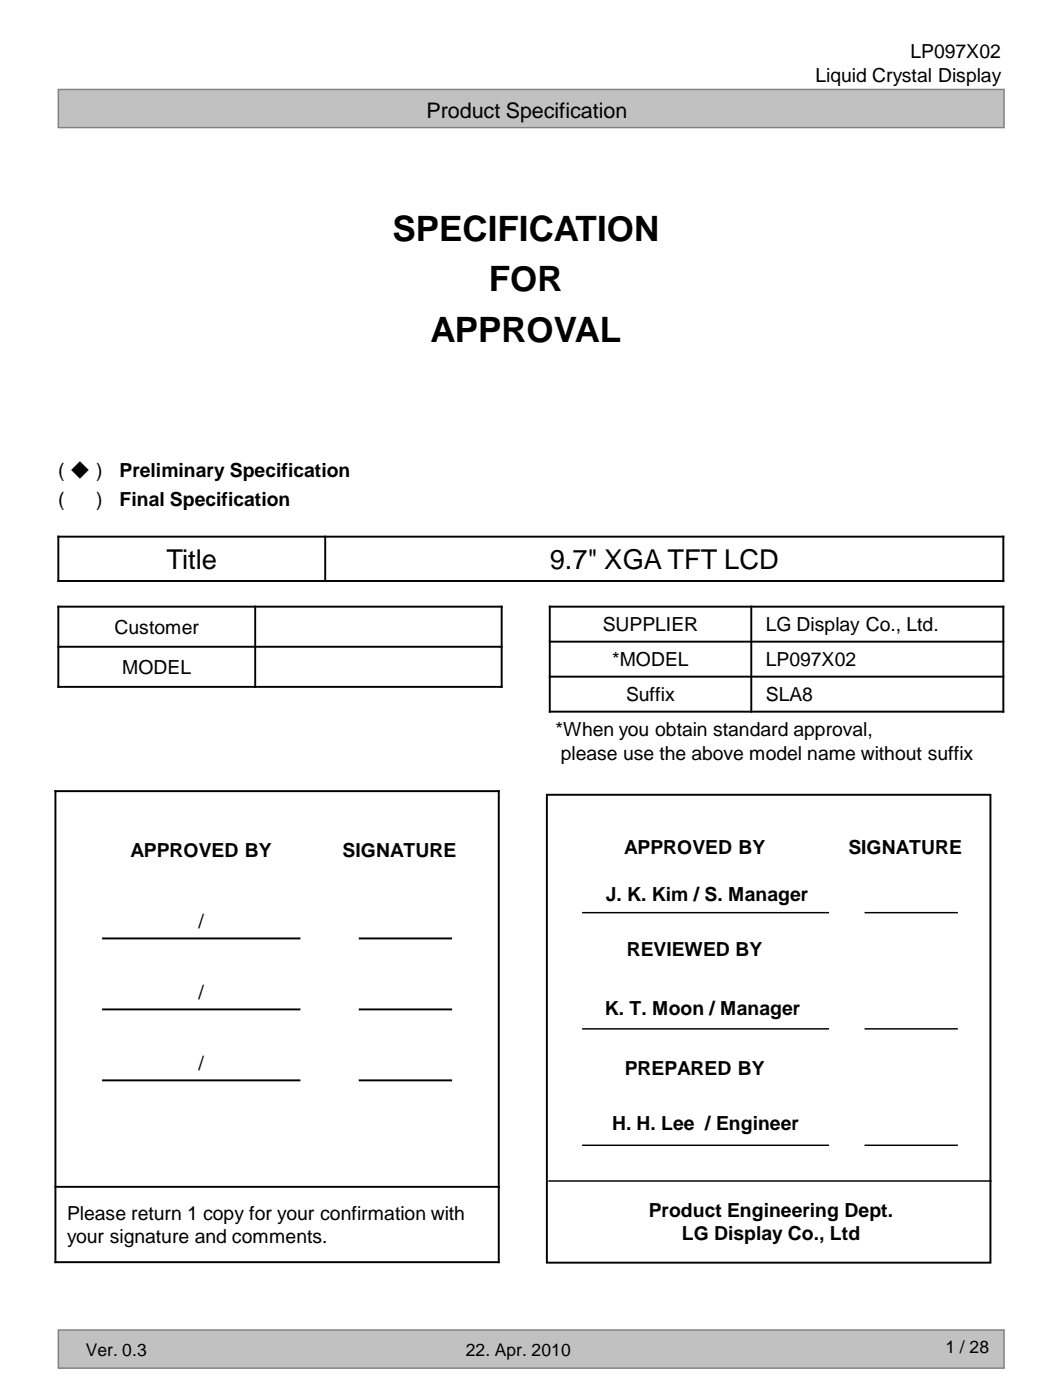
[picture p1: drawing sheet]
<svg xmlns="http://www.w3.org/2000/svg" width="190mm" height="254mm" viewBox="0 0 190 254" stroke-linecap="round" stroke-linejoin="round" font-family="sans-serif">
<defs><g id="words">
<g font-size="6.3">
<text x="71.2" y="43.7">SPECIFICATION</text>
<text x="88.7" y="52.8">FOR</text>
<text x="78.1" y="62">APPROVAL</text>
</g>
<g font-size="5">
<text x="30.2" y="103.2">Title</text>
<text x="99.7" y="103.2">9.7&quot; XGA TFT LCD</text>
</g>
<text font-size="3.9" x="77.4" y="21.4">Product Specification</text>
<g font-size="3.5">
<text x="165.2" y="10.6">LP097X02</text>
<text x="148" y="14.8">Liquid Crystal Display</text>
<text x="10.6" y="86.5">( ◆ )</text>
<text x="21.7" y="86.5">Preliminary Specification</text>
<text x="10.6" y="91.8">(</text>
<text x="17.5" y="91.8">)</text>
<text x="21.7" y="91.8">Final Specification</text>
<text x="20.8" y="115">Customer</text>
<text x="109.4" y="114.6">SUPPLIER</text>
<text x="138.9" y="114.6">LG Display Co., Ltd.</text>
<text x="22.2" y="122.3">MODEL</text>
<text x="111.1" y="120.9">*MODEL</text>
<text x="138.9" y="120.9">LP097X02</text>
<text x="113.6" y="127.3">Suffix</text>
<text x="138.9" y="127.3">SLA8</text>
<text x="100.8" y="133.6">*When you obtain standard approval,</text>
<text x="101.7" y="137.8">please use the above model name without suffix</text>
<text x="23.7" y="155.4">APPROVED BY</text>
<text x="62.2" y="155.4">SIGNATURE</text>
<text x="113.3" y="155">APPROVED BY</text>
<text x="153.9" y="155">SIGNATURE</text>
<text x="109.9" y="163.4">J. K. Kim / S. Manager</text>
<text x="36" y="168.3">/</text>
<text x="113.7" y="173.4">REVIEWED BY</text>
<text x="36" y="181.2">/</text>
<text x="109.8" y="184.2">K. T. Moon / Manager</text>
<text x="36" y="194.1">/</text>
<text x="113.4" y="195">PREPARED BY</text>
<text x="111" y="204.9">H. H. Lee / Engineer</text>
<text x="12.2" y="221.4">Please return 1 copy for your confirmation with</text>
<text x="117.7" y="220.8">Product Engineering Dept.</text>
<text x="12.2" y="225.6">your signature and comments.</text>
<text x="123.7" y="225.1">LG Display Co., Ltd</text>
</g>
<g font-size="3.2">
<text x="171.6" y="245.4">1 / 28</text>
<text x="15.5" y="246.1">Ver. 0.3</text>
<text x="84.5" y="246.1">22. Apr. 2010</text>
</g>
</g></defs>
<!-- layer: fo -->
<g fill="#c1c1c1" stroke="#818181" stroke-width=".26">
<path d="M10.6 16.2h171.6v7h-171.6z" fill-rule="evenodd"/>
<path d="M10.6 241.3h171.6v6.9h-171.6z" fill-rule="evenodd"/>
</g>
<g fill="none" stroke="#000" stroke-width=".35">
<path d="M10.4 97.4h171.8M10.6 97.2v8.4M59 97.2v8.4M182 97.2v8.4M10.4 105.4h171.8M10.4 117.3h80.8M10.4 110.1h80.8M10.6 109.9v14.9M46.3 109.9v14.9M91 109.9v14.9M99.6 110.1h82.6M99.6 116.4h82.6"/>
<path d="M99.7 109.9v19.4M136.3 109.9v19.4M182 109.9v19.4M10.4 124.6h80.8M99.6 122.8h82.6M99.6 129.1h82.6M9.9 143.5h80.8M10.1 143.4v85.8M90.5 143.4v85.8M99.2 144.2h80.5v84.9h-80.5zM18.5 170.3h36M65.1 170.3h16.9"/>
<path d="M18.5 183.1h36M18.5 196h36M65.1 183.1h16.9M65.1 196h16.9M9.9 215.3h80.8M9.9 229h80.8"/>
</g>
<path d="M105.6 165.6h44.8M156.9 165.6h16.9M105.6 186.7h44.8M156.9 186.7h16.9M99.5 214.3h80.4M105.6 207.8h44.8M156.9 207.8h16.9" fill="none" stroke="#000" stroke-width=".26"/>
<use href="#words"/>
</svg>
